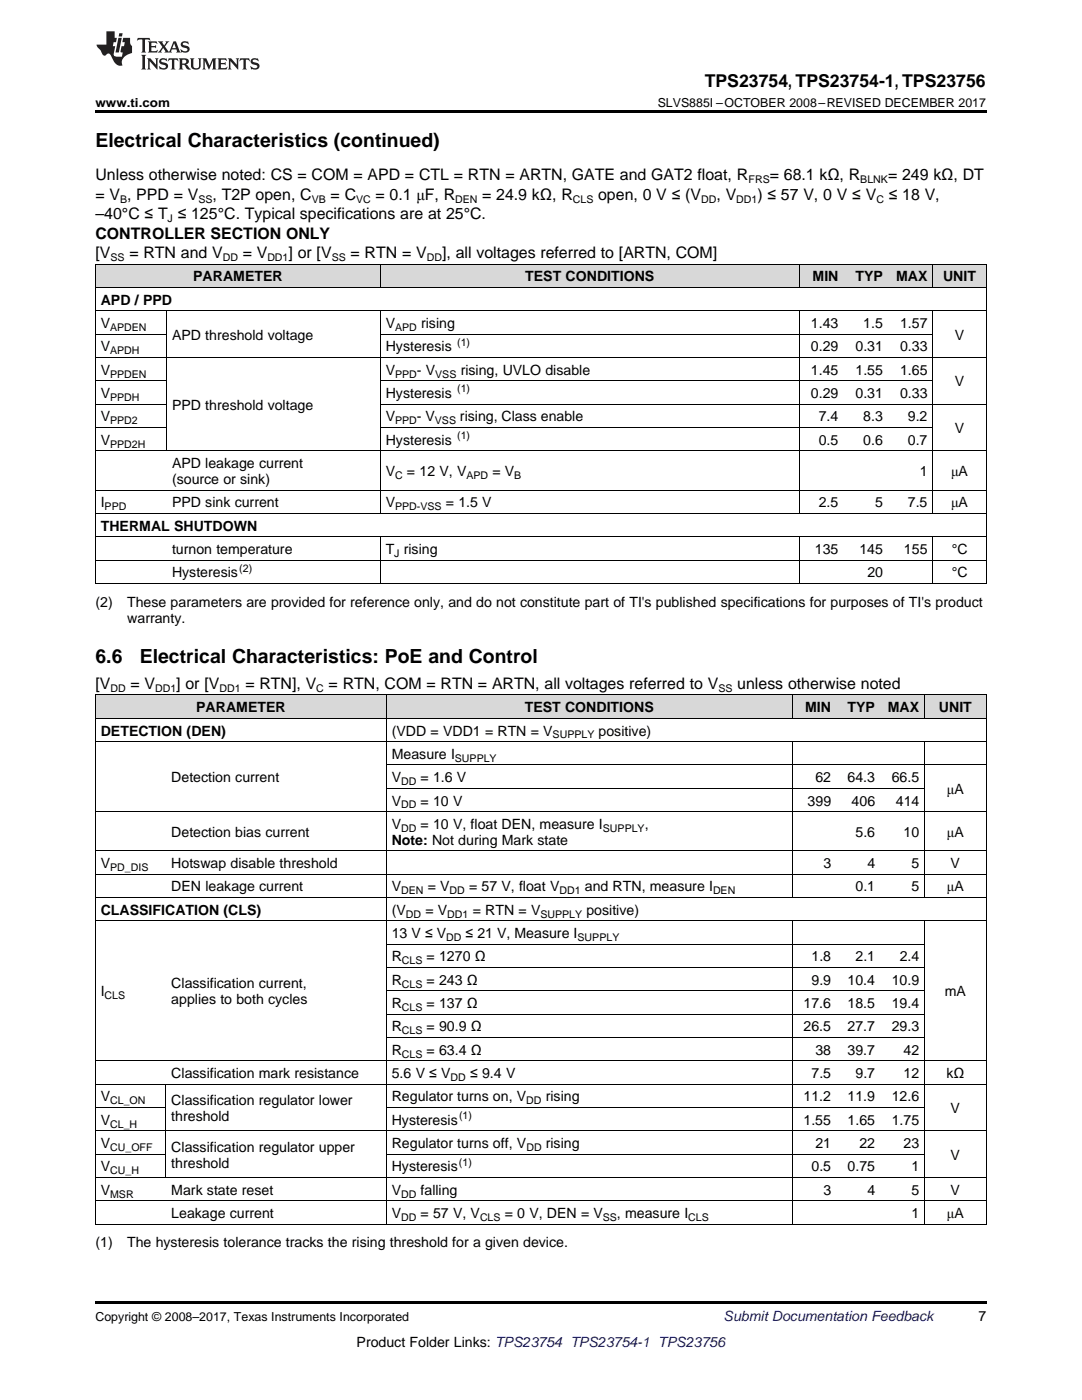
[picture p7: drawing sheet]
<svg xmlns="http://www.w3.org/2000/svg" width="216mm" height="279mm" viewBox="0 0 216 279" stroke-linecap="round" stroke-linejoin="round" font-family="sans-serif">
<defs><g id="words">
<g font-size="3.9">
<text x="19" y="29.3">Electrical Characteristics (continued)</text>
<text x="19" y="132.3">6.6</text>
<text x="27.9" y="132.3">Electrical Characteristics: PoE and Control</text>
</g>
<text font-size="3.5" x="140.6" y="17.3">TPS23754, TPS23754-1, TPS23756</text>
<g font-size="3.2">
<text x="19" y="36">Unless otherwise noted: CS = COM = APD = CTL = RTN = ARTN, GATE and GAT2 float, R</text>
<text x="153.6" y="36">= 68.1 kΩ, R</text>
<text x="177.2" y="36">= 249 kΩ, DT</text>
<text x="19" y="39.9">= V , PPD = V</text>
<text x="42.4" y="39.9">, T2P open, C</text>
<text x="66" y="39.9">= C</text>
<text x="74.9" y="39.9">= 0.1 μF, R</text>
<text x="96.2" y="39.9">= 24.9 kΩ, R</text>
<text x="119.4" y="39.9">open, 0 V ≤ (V</text>
<text x="143" y="39.9">, V</text>
<text x="151.1" y="39.9">) ≤ 57 V, 0 V ≤ V</text>
<text x="177.3" y="39.9">≤ 18 V,</text>
<text x="19" y="43.7">–40°C ≤ T ≤ 125°C. Typical specifications are at 25°C.</text>
<text x="19" y="47.6">CONTROLLER SECTION ONLY</text>
<text x="19" y="51.5">[V</text>
<text x="25.8" y="51.5">= RTN and V</text>
<text x="48.4" y="51.5">= V</text>
<text x="57.6" y="51.5">] or [V</text>
<text x="70" y="51.5">= RTN = V</text>
<text x="88.2" y="51.5">], all voltages referred to [ARTN, COM]</text>
<text x="19" y="137.5">[V</text>
<text x="26" y="137.5">= V</text>
<text x="35.2" y="137.5">] or [V</text>
<text x="49" y="137.5">= RTN], V</text>
<text x="65.6" y="137.5">= RTN, COM = RTN = ARTN, all voltages referred to V</text>
<text x="147.1" y="137.5">unless otherwise noted</text>
</g>
<g font-size="2.8">
<text x="38.6" y="56.2">PARAMETER</text>
<text x="104.8" y="56.2">TEST CONDITIONS</text>
<text x="162.1" y="56.2">MIN</text>
<text x="170.7" y="56.2">TYP</text>
<text x="178.8" y="56.2">MAX</text>
<text x="188.2" y="56.2">UNIT</text>
<text x="20.1" y="60.8">APD / PPD</text>
<text x="20.1" y="65.5">V</text>
<text x="77" y="65.5">V</text>
<text x="84" y="65.5">rising</text>
<text x="161.8" y="65.5">1.43</text>
<text x="172.3" y="65.5">1.5</text>
<text x="179.6" y="65.5">1.57</text>
<text x="20.1" y="70.1">V</text>
<text x="34.3" y="67.8">APD threshold voltage</text>
<text x="77" y="70.1">Hysteresis</text>
<text x="161.8" y="70.1">0.29</text>
<text x="170.7" y="70.1">0.31</text>
<text x="179.6" y="70.1">0.33</text>
<text x="190.5" y="67.8">V</text>
<text x="20.1" y="74.8">V</text>
<text x="77" y="74.8">V</text>
<text x="83.2" y="74.8">- V</text>
<text x="91.9" y="74.8">rising, UVLO disable</text>
<text x="161.8" y="74.8">1.45</text>
<text x="170.7" y="74.8">1.55</text>
<text x="179.6" y="74.8">1.65</text>
<text x="190.5" y="77.1">V</text>
<text x="20.1" y="79.4">V</text>
<text x="34.3" y="81.8">PPD threshold voltage</text>
<text x="77" y="79.4">Hysteresis</text>
<text x="161.8" y="79.4">0.29</text>
<text x="170.7" y="79.4">0.31</text>
<text x="179.6" y="79.4">0.33</text>
<text x="20.1" y="84.1">V</text>
<text x="20.1" y="88.8">V</text>
<text x="77" y="84.1">V</text>
<text x="77" y="88.8">Hysteresis</text>
<text x="83.2" y="84.1">- V</text>
<text x="91.8" y="84.1">rising, Class enable</text>
<text x="163.4" y="84.1">7.4</text>
<text x="163.4" y="88.8">0.5</text>
<text x="172.3" y="84.1">8.3</text>
<text x="172.3" y="88.8">0.6</text>
<text x="181.2" y="84.1">9.2</text>
<text x="181.2" y="88.8">0.7</text>
<text x="190.5" y="86.4">V</text>
<text x="34.3" y="93.4">APD leakage current</text>
<text x="77" y="95">V</text>
<text x="81.2" y="95">= 12 V, V</text>
<text x="98.2" y="95">= V</text>
<text x="183.5" y="95">1</text>
<text x="189.8" y="95">μA</text>
<text x="20.1" y="101.2">I</text>
<text x="34.3" y="96.6">(source or sink)</text>
<text x="34.3" y="101.2">PPD sink current</text>
<text x="77" y="101.2">V</text>
<text x="89" y="101.2">= 1.5 V</text>
<text x="163.4" y="101.2">2.5</text>
<text x="174.6" y="101.2">5</text>
<text x="181.2" y="101.2">7.5</text>
<text x="189.8" y="101.2">μA</text>
<text x="20.1" y="105.9">THERMAL SHUTDOWN</text>
<text x="34.3" y="110.6">turnon temperature</text>
<text x="77" y="110.6">T rising</text>
<text x="162.6" y="110.6">135</text>
<text x="171.5" y="110.6">145</text>
<text x="180.4" y="110.6">155</text>
<text x="189.9" y="110.6">°C</text>
<text x="34.3" y="115.2">Hysteresis</text>
<text x="173.1" y="115.2">20</text>
<text x="189.9" y="115.2">°C</text>
<text x="19" y="121.1">(2)</text>
<text x="25.4" y="121.1">These parameters are provided for reference only, and do not constitute part of TI's published specifications for purposes of TI's product</text>
<text x="25.4" y="124.2">warranty.</text>
<text x="39.2" y="142.1">PARAMETER</text>
<text x="104.7" y="142.1">TEST CONDITIONS</text>
<text x="160.7" y="142.1">MIN</text>
<text x="169.1" y="142.1">TYP</text>
<text x="177.2" y="142.1">MAX</text>
<text x="187.4" y="142.1">UNIT</text>
<text x="20.1" y="146.8">DETECTION (DEN)</text>
<text x="78.2" y="146.8">(VDD = VDD1 = RTN = V</text>
<text x="119.4" y="146.8">positive)</text>
<text x="78.2" y="151.4">Measure I</text>
<text x="34.2" y="156.1">Detection current</text>
<text x="78.2" y="156.1">V</text>
<text x="78.2" y="160.8">V</text>
<text x="83.9" y="156.1">= 1.6 V</text>
<text x="83.9" y="160.8">= 10 V</text>
<text x="161.1" y="160.8">399</text>
<text x="162.7" y="156.1">62</text>
<text x="169.1" y="156.1">64.3</text>
<text x="169.9" y="160.8">406</text>
<text x="177.9" y="156.1">66.5</text>
<text x="178.8" y="160.8">414</text>
<text x="188.9" y="158.4">μA</text>
<text x="34.2" y="167">Detection bias current</text>
<text x="78.2" y="165.4">V</text>
<text x="83.9" y="165.4">= 10 V, float DEN, measure I</text>
<text x="128.6" y="165.4">,</text>
<text x="170.7" y="167">5.6</text>
<text x="180.3" y="167">10</text>
<text x="188.9" y="167">μA</text>
<text x="20.1" y="173.2">V</text>
<text x="34.2" y="173.2">Hotswap disable threshold</text>
<text x="78.2" y="168.6">Note: Not during Mark state</text>
<text x="164.3" y="173.2">3</text>
<text x="173.1" y="173.2">4</text>
<text x="181.9" y="173.2">5</text>
<text x="189.7" y="173.2">V</text>
<text x="34.2" y="177.9">DEN leakage current</text>
<text x="78.2" y="177.9">V</text>
<text x="85.3" y="177.9">= V</text>
<text x="93.6" y="177.9">= 57 V, float V</text>
<text x="116.7" y="177.9">and RTN, measure I</text>
<text x="170.7" y="177.9">0.1</text>
<text x="181.9" y="177.9">5</text>
<text x="188.9" y="177.9">μA</text>
<text x="20.1" y="182.6">CLASSIFICATION (CLS)</text>
<text x="78.2" y="182.6">(V</text>
<text x="84.9" y="182.6">= V</text>
<text x="94.3" y="182.6">= RTN = V</text>
<text x="117" y="182.6">positive)</text>
<text x="78.2" y="187.2">13 V ≤ V</text>
<text x="78.2" y="191.9">R</text>
<text x="85.1" y="191.9">= 1270 Ω</text>
<text x="92.9" y="187.2">≤ 21 V, Measure I</text>
<text x="161.9" y="191.9">1.8</text>
<text x="170.7" y="191.9">2.1</text>
<text x="179.5" y="191.9">2.4</text>
<text x="34.2" y="197.3">Classification current,</text>
<text x="78.2" y="196.5">R</text>
<text x="85.1" y="196.5">= 243 Ω</text>
<text x="161.9" y="196.5">9.9</text>
<text x="169.1" y="196.5">10.4</text>
<text x="177.9" y="196.5">10.9</text>
<text x="20.1" y="198.9">I</text>
<text x="34.2" y="200.4">applies to both cycles</text>
<text x="78.2" y="201.2">R</text>
<text x="85.1" y="201.2">= 137 Ω</text>
<text x="160.3" y="201.2">17.6</text>
<text x="169.1" y="201.2">18.5</text>
<text x="177.9" y="201.2">19.4</text>
<text x="188.5" y="198.9">mA</text>
<text x="78.2" y="205.8">R</text>
<text x="85.1" y="205.8">= 90.9 Ω</text>
<text x="160.3" y="205.8">26.5</text>
<text x="169.1" y="205.8">27.7</text>
<text x="177.9" y="205.8">29.3</text>
<text x="34.2" y="215.2">Classification mark resistance</text>
<text x="78.2" y="210.5">R</text>
<text x="78.2" y="215.2">5.6 V ≤ V</text>
<text x="85.1" y="210.5">= 63.4 Ω</text>
<text x="93.8" y="215.2">≤ 9.4 V</text>
<text x="161.9" y="215.2">7.5</text>
<text x="162.7" y="210.5">38</text>
<text x="169.1" y="210.5">39.7</text>
<text x="170.7" y="215.2">9.7</text>
<text x="180.3" y="210.5">42</text>
<text x="180.3" y="215.2">12</text>
<text x="188.8" y="215.2">kΩ</text>
<text x="20.1" y="219.8">V</text>
<text x="34.2" y="220.6">Classification regulator lower</text>
<text x="78.2" y="219.8">Regulator turns on, V</text>
<text x="108.9" y="219.8">rising</text>
<text x="160.3" y="219.8">11.2</text>
<text x="169.1" y="219.8">11.9</text>
<text x="177.9" y="219.8">12.6</text>
<text x="20.1" y="224.5">V</text>
<text x="34.2" y="223.7">threshold</text>
<text x="78.2" y="224.5">Hysteresis</text>
<text x="160.3" y="224.5">1.55</text>
<text x="169.1" y="224.5">1.65</text>
<text x="177.9" y="224.5">1.75</text>
<text x="189.7" y="222.1">V</text>
<text x="20.1" y="229.1">V</text>
<text x="20.1" y="233.8">V</text>
<text x="34.2" y="229.9">Classification regulator upper</text>
<text x="34.2" y="233">threshold</text>
<text x="78.2" y="229.1">Regulator turns off, V</text>
<text x="78.2" y="233.8">Hysteresis</text>
<text x="108.9" y="229.1">rising</text>
<text x="161.9" y="233.8">0.5</text>
<text x="162.7" y="229.1">21</text>
<text x="169.1" y="233.8">0.75</text>
<text x="171.5" y="229.1">22</text>
<text x="180.3" y="229.1">23</text>
<text x="181.9" y="233.8">1</text>
<text x="189.7" y="231.5">V</text>
<text x="20.1" y="238.4">V</text>
<text x="34.2" y="238.4">Mark state reset</text>
<text x="78.2" y="238.4">V</text>
<text x="83.9" y="238.4">falling</text>
<text x="164.3" y="238.4">3</text>
<text x="173.1" y="238.4">4</text>
<text x="181.9" y="238.4">5</text>
<text x="189.7" y="238.4">V</text>
<text x="34.2" y="243.1">Leakage current</text>
<text x="78.2" y="243.1">V</text>
<text x="83.9" y="243.1">= 57 V, V</text>
<text x="100.7" y="243.1">= 0 V, DEN = V</text>
<text x="123.1" y="243.1">, measure I</text>
<text x="181.9" y="243.1">1</text>
<text x="188.9" y="243.1">μA</text>
<text x="19" y="249">(1)</text>
<text x="25.4" y="249">The hysteresis tolerance tracks the rising threshold for a given device.</text>
<text x="195.3" y="263.6">7</text>
<text x="71.2" y="268.9">Product Folder Links: TPS23754 TPS23754-1 TPS23756</text>
</g>
<text font-size="2.8" fill="#0000c8" x="144.4" y="263.6">Submit Documentation Feedback</text>
<g font-size="2.5">
<text x="19" y="21.4">www.ti.com</text>
<text x="131.2" y="21.4">SLVS885I –OCTOBER 2008–REVISED DECEMBER 2017</text>
<text x="19" y="263.6">Copyright © 2008–2017, Texas Instruments Incorporated</text>
</g>
<g font-size="2.1">
<text x="24" y="40.5">B</text>
<text x="39.6" y="40.5">SS</text>
<text x="62.2" y="40.5">VB</text>
<text x="71.1" y="40.5">VC</text>
<text x="90.8" y="40.5">DEN</text>
<text x="114.3" y="40.5">CLS</text>
<text x="139.9" y="40.5">DD</text>
<text x="146.9" y="40.5">DD1</text>
<text x="149.4" y="36.6">FRS</text>
<text x="171.7" y="36.6">BLNK</text>
<text x="174.9" y="40.5">C</text>
<text x="33.4" y="44.4">J</text>
<text x="22" y="52.1">SS</text>
<text x="44.5" y="52.1">DD</text>
<text x="53.3" y="52.1">DD1</text>
<text x="66.2" y="52.1">SS</text>
<text x="85.2" y="52.1">DD</text>
<text x="22" y="66">APDEN</text>
<text x="22" y="70.7">APDH</text>
<text x="78.8" y="66">APD</text>
<text x="91.2" y="69">(1)</text>
<text x="22" y="75.4">PPDEN</text>
<text x="78.8" y="75.4">PPD</text>
<text x="86.9" y="75.4">VSS</text>
<text x="22" y="80">PPDH</text>
<text x="91.2" y="78.3">(1)</text>
<text x="22" y="84.7">PPD2</text>
<text x="22" y="89.3">PPD2H</text>
<text x="78.8" y="84.7">PPD</text>
<text x="86.8" y="84.7">VSS</text>
<text x="91.2" y="87.6">(1)</text>
<text x="78.8" y="95.6">C</text>
<text x="93.1" y="95.6">APD</text>
<text x="102.6" y="95.6">B</text>
<text x="20.9" y="101.8">PPD</text>
<text x="78.8" y="101.8">PPD-VSS</text>
<text x="78.7" y="111.1">J</text>
<text x="47.7" y="114.1">(2)</text>
<text x="22" y="138.1">DD</text>
<text x="30.9" y="138.1">DD1</text>
<text x="43.8" y="138.1">DD1</text>
<text x="63.1" y="138.1">C</text>
<text x="143.3" y="138.1">SS</text>
<text x="110.3" y="147.4">SUPPLY</text>
<text x="90.8" y="152">SUPPLY</text>
<text x="80" y="156.7">DD</text>
<text x="80" y="161.3">DD</text>
<text x="80" y="166">DD</text>
<text x="120.3" y="166">SUPPLY</text>
<text x="22" y="173.8">PD_DIS</text>
<text x="80" y="178.5">DEN</text>
<text x="89.7" y="178.5">DD</text>
<text x="111.6" y="178.5">DD1</text>
<text x="142.3" y="178.5">DEN</text>
<text x="81" y="183.1">DD</text>
<text x="89.3" y="183.1">DD1</text>
<text x="107.8" y="183.1">SUPPLY</text>
<text x="89" y="187.8">DD</text>
<text x="115.3" y="187.8">SUPPLY</text>
<text x="80.2" y="192.4">CLS</text>
<text x="80.2" y="197.1">CLS</text>
<text x="20.9" y="199.4">CLS</text>
<text x="80.2" y="201.8">CLS</text>
<text x="80.2" y="206.4">CLS</text>
<text x="80.2" y="211.1">CLS</text>
<text x="89.9" y="215.7">DD</text>
<text x="22" y="220.4">CL_ON</text>
<text x="105" y="220.4">DD</text>
<text x="22" y="225">CL_H</text>
<text x="91.6" y="223.3">(1)</text>
<text x="22" y="229.7">CU_OFF</text>
<text x="91.6" y="232.7">(1)</text>
<text x="105" y="229.7">DD</text>
<text x="22" y="234.4">CU_H</text>
<text x="22" y="239">MSR</text>
<text x="80" y="239">DD</text>
<text x="80" y="243.7">DD</text>
<text x="95.8" y="243.7">CLS</text>
<text x="120.3" y="243.7">SS</text>
<text x="137.3" y="243.7">CLS</text>
</g>
</g></defs>
<g fill="#d8d8d8">
<path d="M19 138.7h14.1v4.7h-14.1z"/>
<path d="M33.1 138.7h44v4.7h-44z"/>
<path d="M77.1 138.7h81v4.7h-81z"/>
<path d="M158.1 138.7h8.8v4.7h-8.8z"/>
<path d="M166.9 138.7h8.8v4.7h-8.8z"/>
<path d="M175.7 138.7h8.8v4.7h-8.8z"/>
<path d="M184.5 138.7h12.3v4.7h-12.3z"/>
<path d="M19 52.8h14.3v4.6h-14.3z"/>
<path d="M33.3 52.8h42.6v4.6h-42.6z"/>
<path d="M75.9 52.8h83.6v4.6h-83.6z"/>
<path d="M159.5 52.8h8.9v4.6h-8.9z"/>
<path d="M168.4 52.8h8.9v4.6h-8.9z"/>
<path d="M177.3 52.8h8.9v4.6h-8.9z"/>
<path d="M186.2 52.8h10.6v4.6h-10.6z"/>
</g>
<path d="M19 22h177.8v.5h-177.8zM19 259.7h177.8v.5h-177.8z" fill="#000"/>
<g fill="none" stroke="#000" stroke-width=".2">
<path d="M19 52.7h177.8v63.8M19 57.4h177.8M19.1 52.7v63.8M75.9 52.7v4.7M159.4 52.7v4.7M186.1 52.7v4.7M19 76h14.3M19 71.3h177.8M19 66.7h14.3M19 62h177.8M33.2 62.1v27.9M75.9 62.1v40.4"/>
<path d="M75.9 76h110.3M75.9 66.7h110.3M159.4 62.1v40.4M186.1 62.1v40.4M19 97.8h177.8M19 90h177.8M19 85.3h14.3M19 80.7h14.3M75.9 85.3h110.3M75.9 80.7h120.9M19 116.4h177.8M19 111.8h177.8"/>
<path d="M19 107.1h177.8M19 102.5h177.8M75.9 107.2v9.3M159.4 107.2v9.3M186.1 107.2v9.3M19 138.7h177.8M19.1 138.7v105.7M77.1 138.7v105.7M158.1 138.7v4.7M184.4 138.7v4.7M196.8 138.7v105.7M19 148h177.8"/>
<path d="M19 143.4h177.8M77.1 157.3h107.4M77.1 152.7h119.7M158.1 148v31.2M184.4 148v31.2M19 179.1h177.8M19 174.5h177.8M19 169.8h177.8M19 162h177.8M19 183.8h177.8M77.1 197.7h107.4M77.1 193.1h107.4"/>
<path d="M77.1 188.4h107.4M158.1 183.8v60.6M184.4 183.8v60.6M19 216.4h177.8M19 211.7h177.8M33.1 216.4v18.7M77.1 207.1h107.4M77.1 202.4h107.4M19 239.7h177.8M19 235h177.8M19 230.3h14.1M19 225.7h177.8"/>
<path d="M19 221h14.1M77.1 230.3h107.4M77.1 221h107.4M19 244.3h177.8"/>
</g>
<g fill="#231f20">
<path d="M27.5 7.6l-.1 .5 .4-.2h.6v.1v2.1l-.2 .4h1l-.3-.4v-2.1l.1-.1h.5l.5 .2-.2-.5zM29.5 8.3l.2 .3v1.5l-.2 .4h1.8l.2-.6a1.04 1.04 0 0 1-1.3 .2v-.7h.6l.3 .2v-.6l-.3 .2h-.6v-.6l.8-.1 .4 .3-.2-.5zM31.5 8.3l.9 1.1-.9 1.1h.8l-.2-.2 .5-.7 .4 .7-.2 .2h1.5l-.1-.2 .1-.4h.9l.1 .4-.2 .2h1l-.3-.3-.7-1.9h-.5l-.9 2-.8-1 .9-1h-.8l.1 .3-.3 .5-.4-.6 .2-.2zM34.7 8.6l.4 1h-.7zM36.3 8.4a.63 .63 0 0 0-.2 .7 .63 .63 0 0 0 .6 .4l.6 .2 .1 .2a.75 .75 0 0 1-.7 .4 .75 .75 0 0 1-.6-.5l.1 .7 .1-.1a1.11 1.11 0 0 0 1.5-.6 1.13 1.13 0 0 0-1.2-.8l-.1-.4a1.04 1.04 0 0 1 1.2 .2l-.2-.5-.1 .1-.5-.2zM28.2 10.9l.2 .4v2.2l-.2 .4h1l-.3-.4v-2.2l.3-.4zM29.3 11.6l.3 .4v1.5l-.3 .4h.8l-.2-.4v-1.3l1.5 1.7v-1.9l.2-.4h-.7l.2 .4v.9l-1.1-1.3zM32 11.8a.62 .62 0 0 0-.2 .7 .62 .62 0 0 0 .6 .4l.6 .1 .1 .3a.76 .76 0 0 1-.7 .3 .76 .76 0 0 1-.6-.4l.1 .7 .1-.1a1.11 1.11 0 0 0 1.5-.6 1.13 1.13 0 0 0-1.2-.8l-.1-.4a1.04 1.04 0 0 1 1.2 .2l-.2-.6-.1 .1-.5-.1zM33.7 11.6l-.2 .6a.61 .61 0 0 1 .8-.3v1.6l-.2 .4h.9l-.2-.4v-1.6a.63 .63 0 0 1 .8 .3l-.2-.6zM35.6 11.6l.3 .4v1.5l-.3 .4h1l-.2-.2v-.8l.5 .2a.76 .76 0 0 0 1.2 .7l-1-1a.58 .58 0 0 0 .6-.5 .58 .58 0 0 0-.5-.6zM36.4 11.9h.1a.45 .45 0 0 1 .5 .1 .45 .45 0 0 1 .1 .5l-.7 .2zM37.9 11.6l.2 .2a2.17 2.17 0 0 0 .3 1.9 .99 .99 0 0 0 1.6-.6v-1.1l.2-.4h-.7l.2 .2a1.92 1.92 0 0 1-.2 1.8 .6 .6 0 0 1-.9-.5v-1.1l.2-.4zM40.4 11.6l.2 .4v1.5l-.2 .4h.7l-.2-.4v-1.4l.8 1.8 .8-1.8v1.4l-.2 .4h.9l-.2-.4v-1.5l.2-.4h-.8l-.6 1.5-.6-1.5zM43.4 11.6l.2 .4v1.5l-.2 .4h1.8l.2-.6a1.04 1.04 0 0 1-1.3 .1v-.6h.5l.4 .2v-.6l-.4 .2h-.5v-.7h.8l.3 .3-.1-.6zM45.5 11.6l.2 .4v1.5l-.2 .4h.7l-.2-.4v-1.3l1.5 1.7v-1.9l.2-.4h-.7l.2 .4v.9l-1.1-1.3zM47.9 11.6l-.1 .6a.61 .61 0 0 1 .8-.3v1.6l-.3 .4h1l-.3-.4 .1-1.6a.63 .63 0 0 1 .7 .3l-.1-.6zM50.2 11.8a.62 .62 0 0 0-.2 .7 .62 .62 0 0 0 .6 .4l.6 .1 .2 .3a.76 .76 0 0 1-.8 .3 .76 .76 0 0 1-.6-.4l.1 .7 .2-.1a1.11 1.11 0 0 0 1.5-.6 1.13 1.13 0 0 0-1.3-.8l-.1-.4a1.04 1.04 0 0 1 1.2 .2l-.1-.6-.2 .1-.5-.1z"/>
<path d="M21.2 6.3v2.6h-1.9l.1 .4 .7 .9a.91 .91 0 0 0 1 .8 .56 .56 0 0 1 .5-.3 .56 .56 0 0 1 .5 .3l.4 .8a1.53 1.53 0 0 0 1.9 1.2 1.54 1.54 0 0 1 1-2.1l.9-.3v-1.4a1.52 1.52 0 0 1-.3-1.6h-1.4l-.2 .8h.5l-.2 .8h-.4l-.2 1v.2l.4 .1-.2 .8a1.93 1.93 0 0 1-1.6-.3l.3-1.8h-.5l.2-.8h.4l.2-.8h-.4v-1.3zM23.6 7.6l-.6 2.9h.7l.6-2.9zM23.8 6.6l-.1 .7h.6l.2-.7z"/>
</g>
<use href="#words"/>
</svg>
